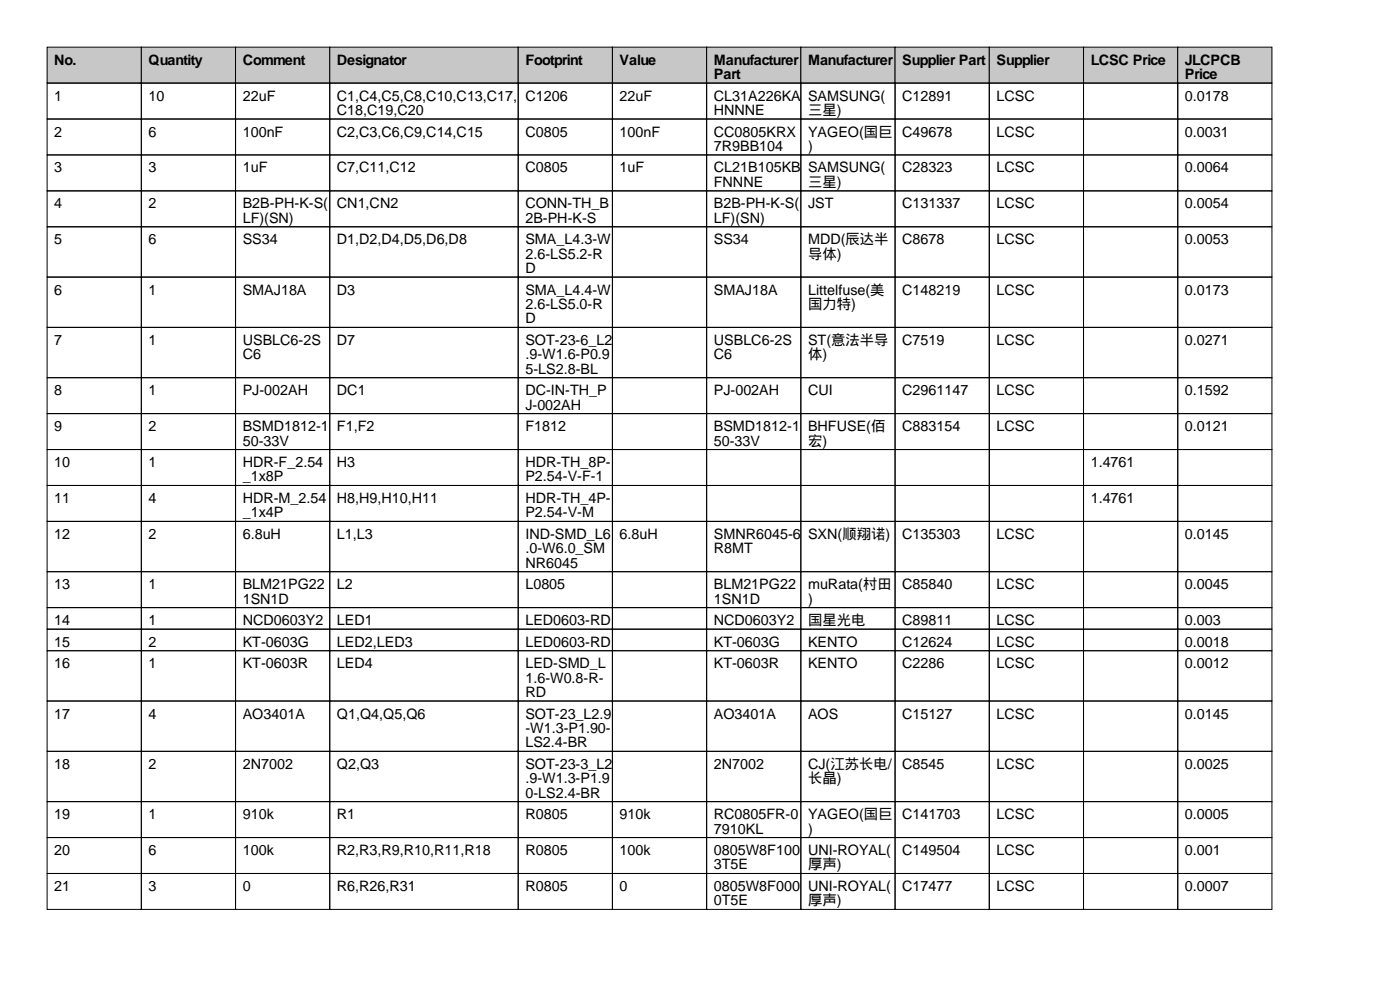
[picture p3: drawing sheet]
<svg xmlns="http://www.w3.org/2000/svg" width="297mm" height="210mm" viewBox="0 0 297 210" stroke-linecap="round" stroke-linejoin="round" font-family="sans-serif">
<defs><g id="words">
<g font-size="3">
<text x="11.5" y="13.7">No.</text>
<text x="31.5" y="13.7">Quantity</text>
<text x="51.5" y="13.7">Comment</text>
<text x="71.5" y="13.7">Designator</text>
<text x="111.5" y="13.7">Footprint</text>
<text x="131.5" y="13.7">Value</text>
<text x="151.5" y="13.7">Manufacturer</text>
<text x="151.5" y="16.8">Part</text>
<text x="171.5" y="13.7">Manufacturer</text>
<text x="191.5" y="13.7">Supplier Part</text>
<text x="211.5" y="13.7">Supplier</text>
<text x="231.5" y="13.7">LCSC Price</text>
<text x="251.5" y="13.7">JLCPCB</text>
<text x="251.5" y="16.8">Price</text>
<text x="11.5" y="21.3">1</text>
<text x="31.5" y="21.3">10</text>
<text x="51.5" y="21.3">22uF</text>
<text x="71.5" y="21.3">C1,C4,C5,C8,C10,C13,C17,</text>
<text x="111.5" y="21.3">C1206</text>
<text x="131.5" y="21.3">22uF</text>
<text x="151.5" y="21.3">CL31A226KA</text>
<text x="171.5" y="21.3">SAMSUNG(</text>
<text x="191.5" y="21.3">C12891</text>
<text x="211.5" y="21.3">LCSC</text>
<text x="251.5" y="21.3">0.0178</text>
<text x="11.5" y="29">2</text>
<text x="31.5" y="29">6</text>
<text x="51.5" y="29">100nF</text>
<text x="71.5" y="24.4">C18,C19,C20</text>
<text x="71.5" y="29">C2,C3,C6,C9,C14,C15</text>
<text x="111.5" y="29">C0805</text>
<text x="131.5" y="29">100nF</text>
<text x="151.5" y="24.4">HNNNE</text>
<text x="151.5" y="29">CC0805KRX</text>
<text x="171.5" y="24.4">三星)</text>
<text x="171.5" y="29">YAGEO(国巨</text>
<text x="191.5" y="29">C49678</text>
<text x="211.5" y="29">LCSC</text>
<text x="251.5" y="29">0.0031</text>
<text x="151.5" y="32">7R9BB104</text>
<text x="171.5" y="32">)</text>
<text x="11.5" y="36.6">3</text>
<text x="31.5" y="36.6">3</text>
<text x="51.5" y="36.6">1uF</text>
<text x="71.5" y="36.6">C7,C11,C12</text>
<text x="111.5" y="36.6">C0805</text>
<text x="131.5" y="36.6">1uF</text>
<text x="151.5" y="36.6">CL21B105KB</text>
<text x="151.5" y="39.6">FNNNE</text>
<text x="171.5" y="36.6">SAMSUNG(</text>
<text x="171.5" y="39.6">三星)</text>
<text x="191.5" y="36.6">C28323</text>
<text x="211.5" y="36.6">LCSC</text>
<text x="251.5" y="36.6">0.0064</text>
<text x="11.5" y="44.2">4</text>
<text x="31.5" y="44.2">2</text>
<text x="51.5" y="44.2">B2B-PH-K-S(</text>
<text x="51.5" y="47.2">LF)(SN)</text>
<text x="71.5" y="44.2">CN1,CN2</text>
<text x="111.5" y="44.2">CONN-TH_B</text>
<text x="111.5" y="47.2">2B-PH-K-S</text>
<text x="151.5" y="44.2">B2B-PH-K-S(</text>
<text x="151.5" y="47.2">LF)(SN)</text>
<text x="171.5" y="44.2">JST</text>
<text x="191.5" y="44.2">C131337</text>
<text x="211.5" y="44.2">LCSC</text>
<text x="251.5" y="44.2">0.0054</text>
<text x="11.5" y="51.8">5</text>
<text x="31.5" y="51.8">6</text>
<text x="51.5" y="51.8">SS34</text>
<text x="71.5" y="51.8">D1,D2,D4,D5,D6,D8</text>
<text x="111.5" y="51.8">SMA_L4.3-W</text>
<text x="151.5" y="51.8">SS34</text>
<text x="171.5" y="51.8">MDD(辰达半</text>
<text x="191.5" y="51.8">C8678</text>
<text x="211.5" y="51.8">LCSC</text>
<text x="251.5" y="51.8">0.0053</text>
<text x="111.5" y="54.9">2.6-LS5.2-R</text>
<text x="111.5" y="57.9">D</text>
<text x="171.5" y="54.9">导体)</text>
<text x="11.5" y="62.5">6</text>
<text x="31.5" y="62.5">1</text>
<text x="51.5" y="62.5">SMAJ18A</text>
<text x="71.5" y="62.5">D3</text>
<text x="111.5" y="62.5">SMA_L4.4-W</text>
<text x="111.5" y="65.5">2.6-LS5.0-R</text>
<text x="151.5" y="62.5">SMAJ18A</text>
<text x="171.5" y="62.5">Littelfuse(美</text>
<text x="171.5" y="65.5">国力特)</text>
<text x="191.5" y="62.5">C148219</text>
<text x="211.5" y="62.5">LCSC</text>
<text x="251.5" y="62.5">0.0173</text>
<text x="111.5" y="68.6">D</text>
<text x="11.5" y="73.2">7</text>
<text x="31.5" y="73.2">1</text>
<text x="51.5" y="73.2">USBLC6-2S</text>
<text x="51.5" y="76.2">C6</text>
<text x="71.5" y="73.2">D7</text>
<text x="111.5" y="73.2">SOT-23-6_L2</text>
<text x="111.5" y="76.2">.9-W1.6-P0.9</text>
<text x="151.5" y="73.2">USBLC6-2S</text>
<text x="151.5" y="76.2">C6</text>
<text x="171.5" y="73.2">ST(意法半导</text>
<text x="171.5" y="76.2">体)</text>
<text x="191.5" y="73.2">C7519</text>
<text x="211.5" y="73.2">LCSC</text>
<text x="251.5" y="73.2">0.0271</text>
<text x="11.5" y="83.8">8</text>
<text x="31.5" y="83.8">1</text>
<text x="51.5" y="83.8">PJ-002AH</text>
<text x="71.5" y="83.8">DC1</text>
<text x="111.5" y="79.3">5-LS2.8-BL</text>
<text x="111.5" y="83.8">DC-IN-TH_P</text>
<text x="151.5" y="83.8">PJ-002AH</text>
<text x="171.5" y="83.8">CUI</text>
<text x="191.5" y="83.8">C2961147</text>
<text x="211.5" y="83.8">LCSC</text>
<text x="251.5" y="83.8">0.1592</text>
<text x="111.5" y="86.9">J-002AH</text>
<text x="11.5" y="91.4">9</text>
<text x="31.5" y="91.4">2</text>
<text x="51.5" y="91.4">BSMD1812-1</text>
<text x="51.5" y="94.5">50-33V</text>
<text x="71.5" y="91.4">F1,F2</text>
<text x="111.5" y="91.4">F1812</text>
<text x="151.5" y="91.4">BSMD1812-1</text>
<text x="151.5" y="94.5">50-33V</text>
<text x="171.5" y="91.4">BHFUSE(佰</text>
<text x="171.5" y="94.5">宏)</text>
<text x="191.5" y="91.4">C883154</text>
<text x="211.5" y="91.4">LCSC</text>
<text x="251.5" y="91.4">0.0121</text>
<text x="11.5" y="99.1">10</text>
<text x="31.5" y="99.1">1</text>
<text x="51.5" y="99.1">HDR-F_2.54</text>
<text x="71.5" y="99.1">H3</text>
<text x="111.5" y="99.1">HDR-TH_8P-</text>
<text x="231.5" y="99.1">1.4761</text>
<text x="11.5" y="106.7">11</text>
<text x="31.5" y="106.7">4</text>
<text x="51.5" y="102.1">_1x8P</text>
<text x="51.5" y="106.7">HDR-M_2.54</text>
<text x="71.5" y="106.7">H8,H9,H10,H11</text>
<text x="111.5" y="102.1">P2.54-V-F-1</text>
<text x="111.5" y="106.7">HDR-TH_4P-</text>
<text x="231.5" y="106.7">1.4761</text>
<text x="51.5" y="109.7">_1x4P</text>
<text x="111.5" y="109.7">P2.54-V-M</text>
<text x="11.5" y="114.3">12</text>
<text x="31.5" y="114.3">2</text>
<text x="51.5" y="114.3">6.8uH</text>
<text x="71.5" y="114.3">L1,L3</text>
<text x="111.5" y="114.3">IND-SMD_L6</text>
<text x="111.5" y="117.4">.0-W6.0_SM</text>
<text x="131.5" y="114.3">6.8uH</text>
<text x="151.5" y="114.3">SMNR6045-6</text>
<text x="151.5" y="117.4">R8MT</text>
<text x="171.5" y="114.3">SXN(顺翔诺)</text>
<text x="191.5" y="114.3">C135303</text>
<text x="211.5" y="114.3">LCSC</text>
<text x="251.5" y="114.3">0.0145</text>
<text x="11.5" y="125">13</text>
<text x="31.5" y="125">1</text>
<text x="51.5" y="125">BLM21PG22</text>
<text x="71.5" y="125">L2</text>
<text x="111.5" y="120.4">NR6045</text>
<text x="111.5" y="125">L0805</text>
<text x="151.5" y="125">BLM21PG22</text>
<text x="171.5" y="125">muRata(村田</text>
<text x="191.5" y="125">C85840</text>
<text x="211.5" y="125">LCSC</text>
<text x="251.5" y="125">0.0045</text>
<text x="51.5" y="128">1SN1D</text>
<text x="151.5" y="128">1SN1D</text>
<text x="171.5" y="128">)</text>
<text x="11.5" y="132.6">14</text>
<text x="11.5" y="137.2">15</text>
<text x="31.5" y="132.6">1</text>
<text x="31.5" y="137.2">2</text>
<text x="51.5" y="132.6">NCD0603Y2</text>
<text x="51.5" y="137.2">KT-0603G</text>
<text x="71.5" y="132.6">LED1</text>
<text x="71.5" y="137.2">LED2,LED3</text>
<text x="111.5" y="132.6">LED0603-RD</text>
<text x="111.5" y="137.2">LED0603-RD</text>
<text x="151.5" y="132.6">NCD0603Y2</text>
<text x="151.5" y="137.2">KT-0603G</text>
<text x="171.5" y="132.6">国星光电</text>
<text x="171.5" y="137.2">KENTO</text>
<text x="191.5" y="132.6">C89811</text>
<text x="191.5" y="137.2">C12624</text>
<text x="211.5" y="132.6">LCSC</text>
<text x="211.5" y="137.2">LCSC</text>
<text x="251.5" y="132.6">0.003</text>
<text x="251.5" y="137.2">0.0018</text>
<text x="11.5" y="141.7">16</text>
<text x="31.5" y="141.7">1</text>
<text x="51.5" y="141.7">KT-0603R</text>
<text x="71.5" y="141.7">LED4</text>
<text x="111.5" y="141.7">LED-SMD_L</text>
<text x="151.5" y="141.7">KT-0603R</text>
<text x="171.5" y="141.7">KENTO</text>
<text x="191.5" y="141.7">C2286</text>
<text x="211.5" y="141.7">LCSC</text>
<text x="251.5" y="141.7">0.0012</text>
<text x="111.5" y="144.8">1.6-W0.8-R-</text>
<text x="111.5" y="147.8">RD</text>
<text x="11.5" y="152.4">17</text>
<text x="31.5" y="152.4">4</text>
<text x="51.5" y="152.4">AO3401A</text>
<text x="71.5" y="152.4">Q1,Q4,Q5,Q6</text>
<text x="111.5" y="152.4">SOT-23_L2.9</text>
<text x="111.5" y="155.5">-W1.3-P1.90-</text>
<text x="151.5" y="152.4">AO3401A</text>
<text x="171.5" y="152.4">AOS</text>
<text x="191.5" y="152.4">C15127</text>
<text x="211.5" y="152.4">LCSC</text>
<text x="251.5" y="152.4">0.0145</text>
<text x="111.5" y="158.5">LS2.4-BR</text>
<text x="11.5" y="163.1">18</text>
<text x="31.5" y="163.1">2</text>
<text x="51.5" y="163.1">2N7002</text>
<text x="71.5" y="163.1">Q2,Q3</text>
<text x="111.5" y="163.1">SOT-23-3_L2</text>
<text x="111.5" y="166.1">.9-W1.3-P1.9</text>
<text x="151.5" y="163.1">2N7002</text>
<text x="171.5" y="163.1">CJ(江苏长电/</text>
<text x="171.5" y="166.1">长晶)</text>
<text x="191.5" y="163.1">C8545</text>
<text x="211.5" y="163.1">LCSC</text>
<text x="251.5" y="163.1">0.0025</text>
<text x="11.5" y="173.7">19</text>
<text x="31.5" y="173.7">1</text>
<text x="51.5" y="173.7">910k</text>
<text x="71.5" y="173.7">R1</text>
<text x="111.5" y="169.2">0-LS2.4-BR</text>
<text x="111.5" y="173.7">R0805</text>
<text x="131.5" y="173.7">910k</text>
<text x="151.5" y="173.7">RC0805FR-0</text>
<text x="171.5" y="173.7">YAGEO(国巨</text>
<text x="191.5" y="173.7">C141703</text>
<text x="211.5" y="173.7">LCSC</text>
<text x="251.5" y="173.7">0.0005</text>
<text x="151.5" y="176.8">7910KL</text>
<text x="171.5" y="176.8">)</text>
<text x="11.5" y="181.4">20</text>
<text x="31.5" y="181.4">6</text>
<text x="51.5" y="181.4">100k</text>
<text x="71.5" y="181.4">R2,R3,R9,R10,R11,R18</text>
<text x="111.5" y="181.4">R0805</text>
<text x="131.5" y="181.4">100k</text>
<text x="151.5" y="181.4">0805W8F100</text>
<text x="151.5" y="184.4">3T5E</text>
<text x="171.5" y="181.4">UNI-ROYAL(</text>
<text x="171.5" y="184.4">厚声)</text>
<text x="191.5" y="181.4">C149504</text>
<text x="211.5" y="181.4">LCSC</text>
<text x="251.5" y="181.4">0.001</text>
<text x="11.5" y="189">21</text>
<text x="31.5" y="189">3</text>
<text x="51.5" y="189">0</text>
<text x="71.5" y="189">R6,R26,R31</text>
<text x="111.5" y="189">R0805</text>
<text x="131.5" y="189">0</text>
<text x="151.5" y="189">0805W8F000</text>
<text x="171.5" y="189">UNI-ROYAL(</text>
<text x="191.5" y="189">C17477</text>
<text x="211.5" y="189">LCSC</text>
<text x="251.5" y="189">0.0007</text>
<text x="151.5" y="192">0T5E</text>
<text x="171.5" y="192">厚声)</text>
</g>
</g></defs>
<g fill="#c7c7c7" stroke="#000" stroke-width=".21">
<path d="M10 10h20v7.6h-20z"/>
<path d="M30 10h20v7.6h-20z"/>
<path d="M50 10h20v7.6h-20z"/>
<path d="M70 10h40v7.6h-40z"/>
<path d="M110 10h20v7.6h-20z"/>
<path d="M130 10h20v7.6h-20z"/>
<path d="M150 10h20v7.6h-20z"/>
<path d="M170 10h20v7.6h-20z"/>
<path d="M190 10h20v7.6h-20z"/>
<path d="M210 10h20v7.6h-20z"/>
<path d="M230 10h20v7.6h-20z"/>
<path d="M250 10h20v7.6h-20z"/>
</g>
<g fill="none" stroke="#000" stroke-width=".21">
<path d="M10 17.6h20v7.6h-20zM30 17.6h20v7.6h-20zM50 17.6h20v7.6h-20zM70 17.6h40v7.6h-40zM110 17.6h20v7.6h-20zM130 17.6h20v7.6h-20zM150 17.6h20v7.6h-20zM170 17.6h20v7.6h-20zM190 17.6h20v7.6h-20zM210 17.6h20v7.6h-20zM230 17.6h20v7.6h-20zM250 17.6h20v7.6h-20z"/>
<path d="M10 25.2h20v7.7h-20zM10 32.9h20v7.6h-20zM30 25.2h20v7.7h-20zM30 32.9h20v7.6h-20zM50 25.2h20v7.7h-20zM50 32.9h20v7.6h-20zM70 25.2h40v7.7h-40zM70 32.9h40v7.6h-40zM110 25.2h20v7.7h-20zM110 32.9h20v7.6h-20zM130 25.2h20v7.7h-20zM130 32.9h20v7.6h-20z"/>
<path d="M150 25.2h20v7.7h-20zM150 32.9h20v7.6h-20zM170 25.2h20v7.7h-20zM170 32.9h20v7.6h-20zM190 25.2h20v7.7h-20zM190 32.9h20v7.6h-20zM210 25.2h20v7.7h-20zM210 32.9h20v7.6h-20zM230 25.2h20v7.7h-20zM230 32.9h20v7.6h-20zM250 25.2h20v7.7h-20zM250 32.9h20v7.6h-20z"/>
<path d="M10 40.5h20v7.6h-20zM10 48.1h20v10.7h-20zM10 58.8h20v10.6h-20zM30 40.5h20v7.6h-20zM30 48.1h20v10.7h-20zM30 58.8h20v10.6h-20zM50 40.5h20v7.6h-20zM50 48.1h20v10.7h-20zM50 58.8h20v10.6h-20zM70 40.5h40v7.6h-40zM70 48.1h40v10.7h-40zM70 58.8h40v10.6h-40z"/>
<path d="M110 40.5h20v7.6h-20zM110 48.1h20v10.7h-20zM110 58.8h20v10.6h-20zM130 40.5h20v7.6h-20zM130 48.1h20v10.7h-20zM130 58.8h20v10.6h-20zM150 40.5h20v7.6h-20zM150 48.1h20v10.7h-20zM150 58.8h20v10.6h-20zM170 40.5h20v7.6h-20zM170 48.1h20v10.7h-20zM170 58.8h20v10.6h-20z"/>
<path d="M190 40.5h20v7.6h-20zM190 48.1h20v10.7h-20zM190 58.8h20v10.6h-20zM210 40.5h20v7.6h-20zM210 48.1h20v10.7h-20zM210 58.8h20v10.6h-20zM230 40.5h20v7.6h-20zM230 48.1h20v10.7h-20zM230 58.8h20v10.6h-20zM250 40.5h20v7.6h-20zM250 48.1h20v10.7h-20zM250 58.8h20v10.6h-20z"/>
<path d="M10 69.4h20v10.7h-20zM30 69.4h20v10.7h-20zM50 69.4h20v10.7h-20zM70 69.4h40v10.7h-40zM110 69.4h20v10.7h-20zM130 69.4h20v10.7h-20zM150 69.4h20v10.7h-20zM170 69.4h20v10.7h-20zM190 69.4h20v10.7h-20zM210 69.4h20v10.7h-20zM230 69.4h20v10.7h-20zM250 69.4h20v10.7h-20z"/>
<path d="M10 80.1h20v7.6h-20zM10 87.7h20v7.6h-20zM10 95.3h20v7.7h-20zM30 80.1h20v7.6h-20zM30 87.7h20v7.6h-20zM30 95.3h20v7.7h-20zM50 80.1h20v7.6h-20zM50 87.7h20v7.6h-20zM50 95.3h20v7.7h-20zM70 80.1h40v7.6h-40zM70 87.7h40v7.6h-40zM70 95.3h40v7.7h-40z"/>
<path d="M110 80.1h20v7.6h-20zM110 87.7h20v7.6h-20zM110 95.3h20v7.7h-20zM130 80.1h20v7.6h-20zM130 87.7h20v7.6h-20zM130 95.3h20v7.7h-20zM150 80.1h20v7.6h-20zM150 87.7h20v7.6h-20zM150 95.3h20v7.7h-20zM170 80.1h20v7.6h-20zM170 87.7h20v7.6h-20zM170 95.3h20v7.7h-20z"/>
<path d="M190 80.1h20v7.6h-20zM190 87.7h20v7.6h-20zM190 95.3h20v7.7h-20zM210 80.1h20v7.6h-20zM210 87.7h20v7.6h-20zM210 95.3h20v7.7h-20zM230 80.1h20v7.6h-20zM230 87.7h20v7.6h-20zM230 95.3h20v7.7h-20zM250 80.1h20v7.6h-20zM250 87.7h20v7.6h-20zM250 95.3h20v7.7h-20z"/>
<path d="M10 103h20v7.6h-20zM10 110.6h20v10.7h-20zM30 103h20v7.6h-20zM30 110.6h20v10.7h-20zM50 103h20v7.6h-20zM50 110.6h20v10.7h-20zM70 103h40v7.6h-40zM70 110.6h40v10.7h-40zM110 103h20v7.6h-20zM110 110.6h20v10.7h-20zM130 103h20v7.6h-20zM130 110.6h20v10.7h-20z"/>
<path d="M150 103h20v7.6h-20zM150 110.6h20v10.7h-20zM170 103h20v7.6h-20zM170 110.6h20v10.7h-20zM190 103h20v7.6h-20zM190 110.6h20v10.7h-20zM210 103h20v7.6h-20zM210 110.6h20v10.7h-20zM230 103h20v7.6h-20zM230 110.6h20v10.7h-20zM250 103h20v7.6h-20zM250 110.6h20v10.7h-20z"/>
<path d="M10 121.3h20v7.6h-20zM10 128.9h20v4.5h-20zM10 133.4h20v4.6h-20zM10 138h20v10.7h-20zM30 121.3h20v7.6h-20zM30 128.9h20v4.5h-20zM30 133.4h20v4.6h-20zM30 138h20v10.7h-20zM50 121.3h20v7.6h-20zM50 128.9h20v4.5h-20zM50 133.4h20v4.6h-20zM50 138h20v10.7h-20z"/>
<path d="M70 121.3h40v7.6h-40zM70 128.9h40v4.5h-40zM70 133.4h40v4.6h-40zM70 138h40v10.7h-40zM110 121.3h20v7.6h-20zM110 128.9h20v4.5h-20zM110 133.4h20v4.6h-20zM110 138h20v10.7h-20zM130 121.3h20v7.6h-20zM130 128.9h20v4.5h-20zM130 133.4h20v4.6h-20zM130 138h20v10.7h-20z"/>
<path d="M150 121.3h20v7.6h-20zM150 128.9h20v4.5h-20zM150 133.4h20v4.6h-20zM150 138h20v10.7h-20zM170 121.3h20v7.6h-20zM170 128.9h20v4.5h-20zM170 133.4h20v4.6h-20zM170 138h20v10.7h-20zM190 121.3h20v7.6h-20zM190 128.9h20v4.5h-20zM190 133.4h20v4.6h-20zM190 138h20v10.7h-20z"/>
<path d="M210 121.3h20v7.6h-20zM210 128.9h20v4.5h-20zM210 133.4h20v4.6h-20zM210 138h20v10.7h-20zM230 121.3h20v7.6h-20zM230 128.9h20v4.5h-20zM230 133.4h20v4.6h-20zM230 138h20v10.7h-20zM250 121.3h20v7.6h-20zM250 128.9h20v4.5h-20zM250 133.4h20v4.6h-20zM250 138h20v10.7h-20z"/>
<path d="M10 148.7h20v10.7h-20zM10 159.4h20v10.6h-20zM30 148.7h20v10.7h-20zM30 159.4h20v10.6h-20zM50 148.7h20v10.7h-20zM50 159.4h20v10.6h-20zM70 148.7h40v10.7h-40zM70 159.4h40v10.6h-40zM110 148.7h20v10.7h-20zM110 159.4h20v10.6h-20zM130 148.7h20v10.7h-20zM130 159.4h20v10.6h-20z"/>
<path d="M150 148.7h20v10.7h-20zM150 159.4h20v10.6h-20zM170 148.7h20v10.7h-20zM170 159.4h20v10.6h-20zM190 148.7h20v10.7h-20zM190 159.4h20v10.6h-20zM210 148.7h20v10.7h-20zM210 159.4h20v10.6h-20zM230 148.7h20v10.7h-20zM230 159.4h20v10.6h-20zM250 148.7h20v10.7h-20zM250 159.4h20v10.6h-20z"/>
<path d="M10 170h20v7.6h-20zM10 177.6h20v7.7h-20zM30 170h20v7.6h-20zM30 177.6h20v7.7h-20zM50 170h20v7.6h-20zM50 177.6h20v7.7h-20zM70 170h40v7.6h-40zM70 177.6h40v7.7h-40zM110 170h20v7.6h-20zM110 177.6h20v7.7h-20zM130 170h20v7.6h-20zM130 177.6h20v7.7h-20z"/>
<path d="M150 170h20v7.6h-20zM150 177.6h20v7.7h-20zM170 170h20v7.6h-20zM170 177.6h20v7.7h-20zM190 170h20v7.6h-20zM190 177.6h20v7.7h-20zM210 170h20v7.6h-20zM210 177.6h20v7.7h-20zM230 170h20v7.6h-20zM230 177.6h20v7.7h-20zM250 170h20v7.6h-20zM250 177.6h20v7.7h-20z"/>
<path d="M10 185.3h20v7.6h-20zM30 185.3h20v7.6h-20zM50 185.3h20v7.6h-20zM70 185.3h40v7.6h-40zM110 185.3h20v7.6h-20zM130 185.3h20v7.6h-20zM150 185.3h20v7.6h-20zM170 185.3h20v7.6h-20zM190 185.3h20v7.6h-20zM210 185.3h20v7.6h-20zM230 185.3h20v7.6h-20zM250 185.3h20v7.6h-20z"/>
</g>
<use href="#words"/>
</svg>
